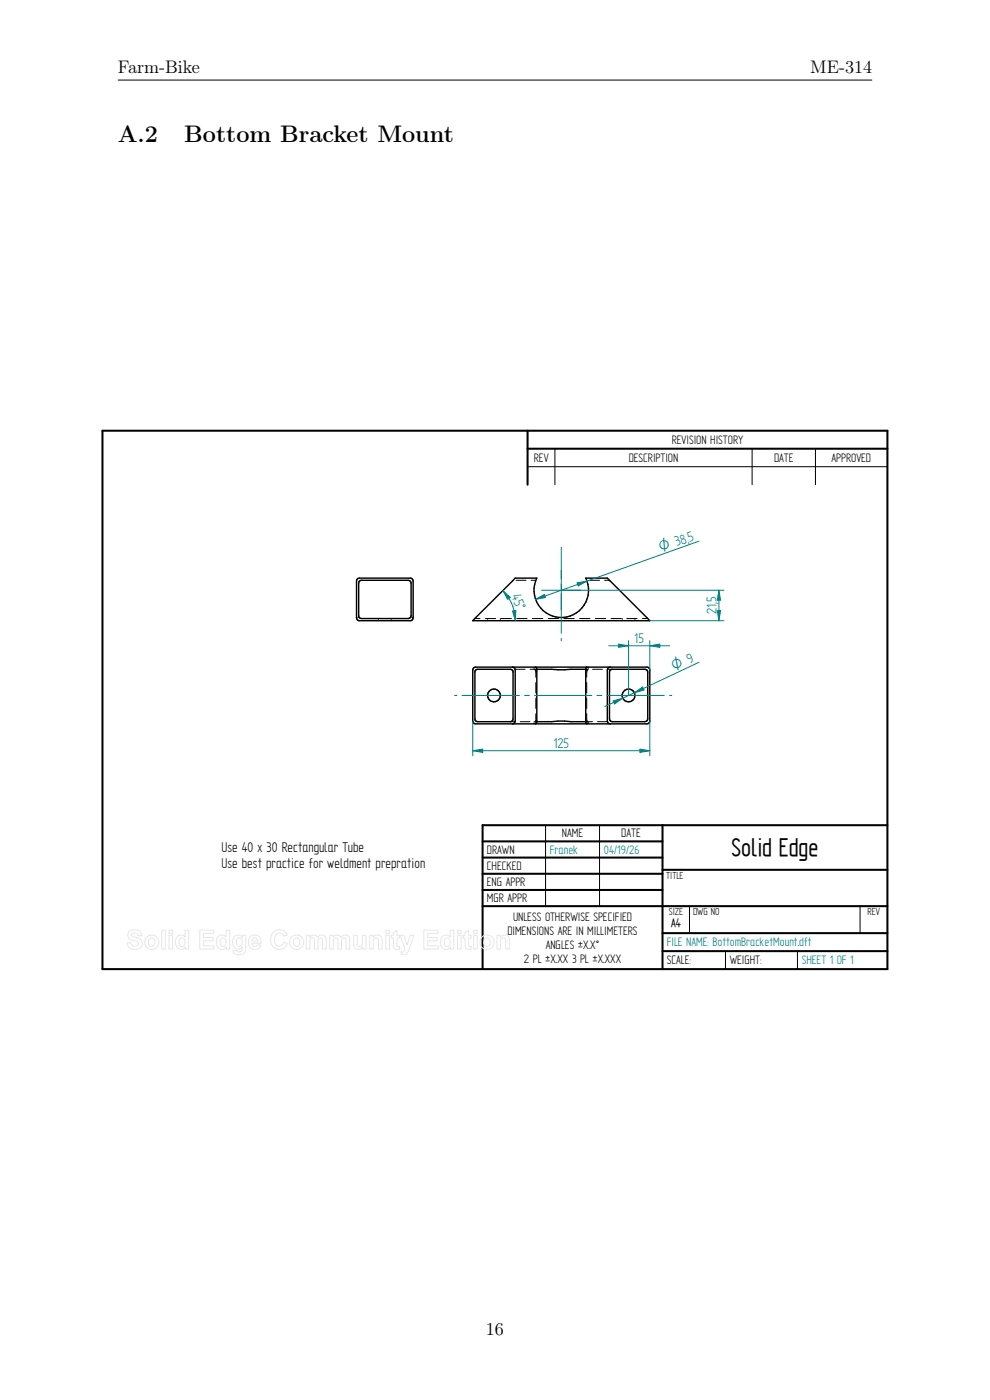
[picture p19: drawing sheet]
<svg xmlns="http://www.w3.org/2000/svg" width="210mm" height="297mm" viewBox="0 0 210 297" stroke-linecap="round" stroke-linejoin="round" font-family="sans-serif">
<defs><g id="words">
<text font-size="6" x="155.2" y="181.7">Solid Edge</text>
<g font-size="5.1">
<text x="25" y="30.1">A.2</text>
<text x="39.1" y="30.1">Bottom Bracket Mount</text>
</g>
<g font-size="3.8">
<text x="25" y="15.5">Farm-Bike</text>
<text x="171.9" y="15.5">ME-314</text>
<text x="103.1" y="283.2">16</text>
</g>
<g font-size="3.4" fill="#008080">
<text x="146.3" y="115" transform="rotate(-20 146.3 115)">5</text>
<text x="108.5" y="126.5" transform="rotate(67 108.5 126.5)">45°</text>
<text x="152" y="130.3" transform="rotate(-90 152 130.3)">21,5</text>
<text x="134.6" y="136.5">15</text>
<text x="117.4" y="158.8">125</text>
</g>
<g font-size="3.4">
<text x="47" y="180.7">Use 40 x 30 Rectangular Tube</text>
<text x="47" y="184.1">Use best practice for weldment prepration</text>
</g>
<g font-size="3.2" fill="#008080">
<text x="140.2" y="117.1" transform="rotate(-20 140.2 117.1)">O 38,</text>
<text x="143" y="142.4" transform="rotate(-25 143 142.4)">O 9</text>
</g>
<g font-size="2.9">
<text x="142.5" y="94.2">REVISION HISTORY</text>
<text x="113.2" y="98">REV</text>
<text x="133.4" y="98">DESCRIPTION</text>
<text x="164.2" y="98">DATE</text>
<text x="176.4" y="98">APPROVED</text>
<text x="119.2" y="177.7">NAME</text>
<text x="131.8" y="177.7">DATE</text>
<text x="103.3" y="181.1">DRAWN</text>
<text x="103.3" y="184.5">CHECKED</text>
<text x="103.3" y="188">ENG APPR</text>
<text x="103.3" y="191.4">MGR APPR</text>
<text x="108.8" y="195.3">UNLESS OTHERWISE SPECIFIED</text>
<text x="142.3" y="196.7">A4</text>
<text x="107.6" y="198.3">DIMENSIONS ARE IN MILLIMETERS</text>
<text x="115.8" y="201.3">ANGLES ±X.X°</text>
<text x="111.1" y="204.3">2 PL ±X.XX 3 PL ±X.XXX</text>
<text x="141.4" y="204.5">SCALE:</text>
<text x="154.8" y="204.5">WEIGHT:</text>
</g>
<g font-size="2.9" fill="#008080">
<text x="116.6" y="181.1">Franek</text>
<text x="128.1" y="181.1">04/19/26</text>
<text x="141.4" y="200.8">FILE NAME: BottomBracketMount.dft</text>
<text x="170.1" y="204.6">SHEET 1 OF 1</text>
</g>
<g font-size="2.4">
<text x="141.3" y="186.5">TITLE</text>
<text x="141.9" y="194.2">SIZE</text>
<text x="147" y="194.2">DWG NO</text>
<text x="184" y="194.2">REV</text>
</g>
</g></defs>
<g fill="none" stroke="#000" stroke-width=".43">
<path d="M21.7 91.4h166.5v114.2h-166.5zM111.9 91.4v11.4M111.9 95.2h76.3M102.4 178.5h38.1M140.5 175.1v30.5M188.2 175.1h-85.8v30.5M102.4 181.9h38.1M102.4 185.4h38.1M102.4 188.8h38.1M102.4 192.2h85.8M140.5 184.5h47.7M140.5 198h47.7"/>
<path d="M140.5 201.8h47.7"/>
</g>
<g fill="none" stroke="#000" stroke-width=".21">
<path d="M111.9 99h76.3M117.7 95.2v7.6M159.5 95.2v7.6M173 95.2v7.6M75.6 131h.2M76 131h.2M80.3 131.2v.1M80.3 131.5v.2M83 131.2v.2M83 131.6v.1M87.1 131h.1M87.5 131h.1"/>
<path d="M100.7 131.2h1.1M103 131.2h2.1M103.4 131.2v.1M103.4 131.5v.2M106.1 131.2v.2M106.1 131.6v.1M106.3 131.2h2.2M109.5 123.1h2.1M109.6 131.2h2.2M112.6 123.1h1.1M113 131.2h2.1M116.3 131.2h2.2"/>
<path d="M119.6 131.2h2.2M123 131.2h2.1M125.1 123.1h2.1M126.3 131.2h2.2M128.2 123.1h1.1M129.6 131.2h2.2M132 131.2v.1M132 131.5v.2M133 131.2h2.1M134.7 131.2v.2M134.7 131.6v.1M136.3 131.2h1.1"/>
<path d="M108.2 153.1h1.1M109.3 142h2.1M110.4 153.1h2M113.3 141.5v.2M113.3 141.8v.2M113.3 153.1v.1M113.3 153.4v.2M113.5 142h.1M113.5 153.1h.1M113.6 153h.1M113.6 142h-1.2M113.6 142.1l.1 .2"/>
<path d="M113.6 152.9h.1M113.7 142.3h.1M113.7 142.5v1.2M113.7 144.8v2.2M113.7 148.1v2.2M113.7 151.4v1.2M113.7 152.7l-.1 .2M113.7 142h.2M113.8 153.1h.1M124.3 142h.1M124.3 153.1h.1M124.5 144.8v2.2"/>
<path d="M124.5 148.1v2.2M124.5 151.4v1.2M124.5 142.5v1.2M124.5 152.7v.2M124.5 152.7h.1M124.5 142h.1M124.5 142.2h.1M124.5 142.2v.2M124.6 153.1h1.1M124.6 153.1h.1M124.6 142.1h.1M124.8 141.5v.2"/>
<path d="M124.8 141.9v.1M124.8 153.1v.2M124.8 153.4v.2M125.7 142h2.1M126.7 153.1h2.1M128.9 142h1M115.7 175.1v17.1M127.2 175.1v17.1M146.3 192.3v5.7M182.4 192.3v5.7M153.9 201.8v3.8M169.2 201.8v3.8"/>
</g>
<g fill="none" stroke="#000" stroke-width=".31">
<path d="M75.8 122.8l.4-.2h10.9a.61 .61 0 0 1 .5 .7v7.8a.61 .61 0 0 1-.5 .6h-10.9a.61 .61 0 0 1-.6-.6v-7.8zM76.2 123.3l.5-.2h9.9a.61 .61 0 0 1 .6 .6v6.9a.61 .61 0 0 1-.6 .6h-9.9a.57 .57 0 0 1-.6-.6v-6.9zM109.3 122.6h4.6a5.8 5.8 0 0 0 5.2 8.4 5.8 5.8 0 0 0 5.1-8.4h4.6l9 9.1h-37.5zM100.5 141.7l.4-.2h36.4a.61 .61 0 0 1 .5 .6v10.8a.61 .61 0 0 1-.5 .7h-36.4a.61 .61 0 0 1-.6-.7v-10.8zM100.9 142.2l.4-.2h6.9a.57 .57 0 0 1 .6 .6v9.9a.57 .57 0 0 1-.6 .6h-6.9a.57 .57 0 0 1-.6-.6v-9.9zM108.7 141.5a.61 .61 0 0 1 .6 .6v10.8a.61 .61 0 0 1-.6 .7M113.6 141.5l.3 .6v10.8l-.3 .7M113.9 153.1l5.8-.1 4.6 .1M113.9 142h10.4M124.5 141.5l-.3 .6v10.8l.3 .7M129.4 141.5a.61 .61 0 0 0-.6 .6v10.8a.61 .61 0 0 0 .6 .7M129.5 142.2l.4-.2h6.9a.61 .61 0 0 1 .6 .6v9.9a.61 .61 0 0 1-.6 .6h-6.9a.61 .61 0 0 1-.6-.6v-9.9z"/>
<circle cx="104.8" cy="147.5" r="1.35"/>
<circle cx="133.3" cy="147.5" r="1.35"/>
</g>
<path d="M148.2 114.8l-34.6 12.3M113.6 127.1l1.9-1 .2 .7z" fill="none" stroke="#008080" stroke-width=".21"/>
<path d="M113.6 127.1l1.9-1 .2 .7z" fill="#008080"/>
<path d="M122.4 123.6l2.1-.3-1.9 1z" fill="none" stroke="#008080" stroke-width=".21"/>
<path d="M122.4 123.6l2.1-.3-1.9 1z" fill="#008080"/>
<path d="M119.1 121v8.4M137.8 131.7h15.8M152.2 129.6h.6l-.3 2.1zM153.6 125.2h-38.7" fill="none" stroke="#008080" stroke-width=".21"/>
<path d="M152.2 129.6h.6l-.3 2.1z" fill="#008080"/>
<path d="M152.5 125.2l.3 2.1h-.6z" fill="none" stroke="#008080" stroke-width=".21"/>
<path d="M152.5 125.2l.3 2.1h-.6z" fill="#008080"/>
<g fill="none" stroke="#008080" stroke-width=".21">
<path d="M119.1 116.1v6.7M119.1 123.8v1.1M119.1 126v8.4M119.1 135.4v.5M131.2 136.6l2.1 .4-2.1 .3zM133.3 135.9v11.6M137.8 135.9v6.2M152.5 125.2v6.5M96.4 147.5h.5M98 147.5h12.2M111.3 147.5h1M113.4 147.5h12.1"/>
<path d="M126.6 147.5h1.1M128.7 147.5h12.2M142 147.5h.5"/>
</g>
<path d="M131.2 136.6l2.1 .4-2.1 .3z" fill="#008080"/>
<path d="M137.8 137l2.1-.4v.7z" fill="none" stroke="#008080" stroke-width=".21"/>
<path d="M137.8 137l2.1-.4v.7z" fill="#008080"/>
<path d="M129.1 137h13M130.1 148.7l2-.6-1.7 1.2zM148.3 140.5l-20 9.4" fill="none" stroke="#008080" stroke-width=".21"/>
<path d="M130.1 148.7l2-.6-1.7 1.2z" fill="#008080"/>
<path d="M134.6 147l1.7-1.3 .3 .7z" fill="none" stroke="#008080" stroke-width=".21"/>
<path d="M134.6 147l1.7-1.3 .3 .7z" fill="#008080"/>
<path d="M100.3 159.3l2.1-.4v.7zM100.3 152.9v7.4M137.8 152.9v7.4" fill="none" stroke="#008080" stroke-width=".21"/>
<path d="M100.3 159.3l2.1-.4v.7z" fill="#008080"/>
<path d="M135.7 158.9l2.1 .4-2.1 .3z" fill="none" stroke="#008080" stroke-width=".21"/>
<path d="M135.7 158.9l2.1 .4-2.1 .3z" fill="#008080"/>
<path d="M108.7 129.6l.7-.1-.1 2.2zM100.3 159.3h37.5" fill="none" stroke="#008080" stroke-width=".21"/>
<path d="M108.7 129.6l.7-.1-.1 2.2z" fill="#008080"/>
<path d="M106.7 125.3l1.5 1.4-.5 .4z" fill="none" stroke="#008080" stroke-width=".21"/>
<path d="M106.7 125.3l1.5 1.4-.5 .4z" fill="#008080"/>
<path d="M106.7 125.3a9 9 0 0 1 2.6 6.4" fill="none" stroke="#008080" stroke-width=".21"/>
<g fill="none" stroke="#e6e6e6" stroke-width=".21">
<path d="M27.4 197.6a1.7 1.7 0 0 1 2.6 .6l.1 .3h-.8a.75 .75 0 0 0-.7-.6 .75 .75 0 0 0-.7 .4l.2 .4a2.59 2.59 0 0 1 2 1 1.4 1.4 0 0 1-.4 1.5 1.4 1.4 0 0 1-1.5 .2l-.5-.2-.6-.6-.1-.6h.7a.83 .83 0 0 0 .8 .7 .83 .83 0 0 0 .9-.7l-.4-.2a1.91 1.91 0 0 1-1.9-1.4zM31.7 199.2a.85 .85 0 0 1 1.2 .5 .85 .85 0 0 1-.7 1.1 .93 .93 0 0 1-.5-1.6zM34.3 197.3h.8v4h-.8zM35.9 197.3h.7v.7h-.7zM35.9 198.4h.7v2.9h-.7zM37.6 198.7l.3-.2 .5-.1 .9 .3v-1.4h.7v4h-.7v-.4a1.18 1.18 0 0 1-1.5 .4 1.18 1.18 0 0 1-.6-1.4l.1-.7zM38.2 199.2a.67 .67 0 0 1 .8-.1 .67 .67 0 0 1 .3 .8 .7 .7 0 0 1-.7 .9 .7 .7 0 0 1-.6-1zM42.4 197.3h2.9v.7h-2.1v.9h2v.7h-2v1.1h2.2v.6h-3zM46.3 198.7l.3-.2 .5-.1 .9 .3v-1.4h.7v4h-.7v-.4a1.18 1.18 0 0 1-1.5 .4 1.18 1.18 0 0 1-.6-1.4l.1-.7zM46.9 199.2a.67 .67 0 0 1 .8-.1 .67 .67 0 0 1 .3 .8 .7 .7 0 0 1-.7 .9 .7 .7 0 0 1-.6-1zM49.7 198.7a1.13 1.13 0 0 1 1.7 .1v-.4h.7v2.6a1.36 1.36 0 0 1-.5 1.4 1.36 1.36 0 0 1-1.5 .1l-.5-.4-.2-.5h1a.54 .54 0 0 0 .6 .3 .54 .54 0 0 0 .4-.6v-.4a1.17 1.17 0 0 1-1.4 .3 1.17 1.17 0 0 1-.7-1.3l.1-.7zM50.3 199.2a.74 .74 0 0 1 .9 0 .74 .74 0 0 1 .2 .9 .65 .65 0 0 1-.8 .6 .65 .65 0 0 1-.5-.9z"/>
<path d="M53.1 198.8a1.41 1.41 0 0 1 1.6-.3 1.41 1.41 0 0 1 .7 1.6h-1.9a.6 .6 0 0 0 .4 .7 .6 .6 0 0 0 .7-.4l.8 .1a1.44 1.44 0 0 1-2 .8 1.44 1.44 0 0 1-.6-2zM53.6 199.1a.6 .6 0 0 1 .7-.1 .6 .6 0 0 1 .4 .6h-1.2zM57.9 197.8a1.79 1.79 0 0 1 3 .6l-.7 .2a1.02 1.02 0 0 0-1.4-.6 1.02 1.02 0 0 0-.6 1.3 1.02 1.02 0 0 0 .5 1.2 1.02 1.02 0 0 0 1.3-.2l.2-.4 .7 .2a1.8 1.8 0 0 1-2.1 1.3 1.8 1.8 0 0 1-1.4-2 2.22 2.22 0 0 1 .5-1.6zM62.4 199.2a.85 .85 0 0 1 1.3 .5 .85 .85 0 0 1-.8 1.1 .93 .93 0 0 1-.5-1.6zM65 198.4h.7v.4a1 1 0 0 1 1.7 0 .99 .99 0 0 1 1.1-.4 .99 .99 0 0 1 .7 1.1v1.8h-.8v-1.6a.52 .52 0 0 0-.5-.8 .52 .52 0 0 0-.4 .8v1.6h-.8v-1.6a.54 .54 0 0 0-.4-.8 .54 .54 0 0 0-.6 .8v1.6h-.7zM70 198.4h.7v.4a1 1 0 0 1 1.6 0 .99 .99 0 0 1 1.2-.4 .99 .99 0 0 1 .7 1.1v1.8h-.8v-1.6a.52 .52 0 0 0-.5-.8 .52 .52 0 0 0-.5 .8v1.6h-.7v-1.6a.54 .54 0 0 0-.4-.8 .54 .54 0 0 0-.6 .8v1.6h-.7zM75 198.4h.8v1.7a.58 .58 0 0 0 .6 .7 .58 .58 0 0 0 .5-.8v-1.6h.7v2.9h-.7v-.4a1.02 1.02 0 0 1-1.2 .5 1.02 1.02 0 0 1-.7-1.1zM78.4 198.4h.7v.4a1.03 1.03 0 0 1 1.3-.4 1.03 1.03 0 0 1 .6 1.1v1.8h-.7v-1.5a.6 .6 0 0 0-.5-.9 .6 .6 0 0 0-.6 .8v1.6h-.8zM81.8 197.3h.8v.7h-.8zM81.8 198.4h.8v2.9h-.8zM83.4 197.9l.8-.5v1h.5v.6h-.5v1.6l.2 .2 .3-.1 .1 .6a.86 .86 0 0 1-1.1 0 .86 .86 0 0 1-.3-1v-1.3h-.3v-.6h.3zM84.9 198.4h.8l.6 2.1 .7-2.1h.8l-1.2 3.4a1.11 1.11 0 0 1-1.5 .7v-.6a.6 .6 0 0 0 .8-.6z"/>
<path d="M89.9 197.3h3v.7h-2.2v.9h2v.7h-2v1.1h2.3v.6h-3.1zM93.8 198.7l.4-.2 .5-.1 .8 .3v-1.4h.8v4h-.8v-.4a1.18 1.18 0 0 1-1.4 .4 1.18 1.18 0 0 1-.6-1.4v-.7zM94.4 199.2a.67 .67 0 0 1 .9-.1 .67 .67 0 0 1 .2 .8 .7 .7 0 0 1-.7 .9 .7 .7 0 0 1-.6-1zM97 197.3h.8v.7h-.8zM97 198.4h.8v2.9h-.8zM98.7 197.9l.7-.5v1h.6v.6h-.6v1.6l.2 .2 .3-.1 .1 .6a.86 .86 0 0 1-1.1 0 .86 .86 0 0 1-.2-1v-1.3h-.4v-.6h.4zM100.5 197.3h.7v.7h-.7zM100.5 198.4h.7v2.9h-.7zM102.8 199.2a.85 .85 0 0 1 1.2 .5 .85 .85 0 0 1-.7 1.1 .93 .93 0 0 1-.5-1.6zM105.4 198.4h.7v.4a1.03 1.03 0 0 1 1.3-.4 1.03 1.03 0 0 1 .6 1.1v1.8h-.7v-1.5a.6 .6 0 0 0-.5-.9 .6 .6 0 0 0-.6 .8v1.6h-.8z"/>
<circle cx="32.2" cy="199.9" r="1.52"/>
<circle cx="63" cy="199.9" r="1.52"/>
<circle cx="103.3" cy="199.9" r="1.52"/>
</g>
<path d="M25 17h160" fill="none" stroke="#000" stroke-width=".21"/>
<use href="#words"/>
</svg>
